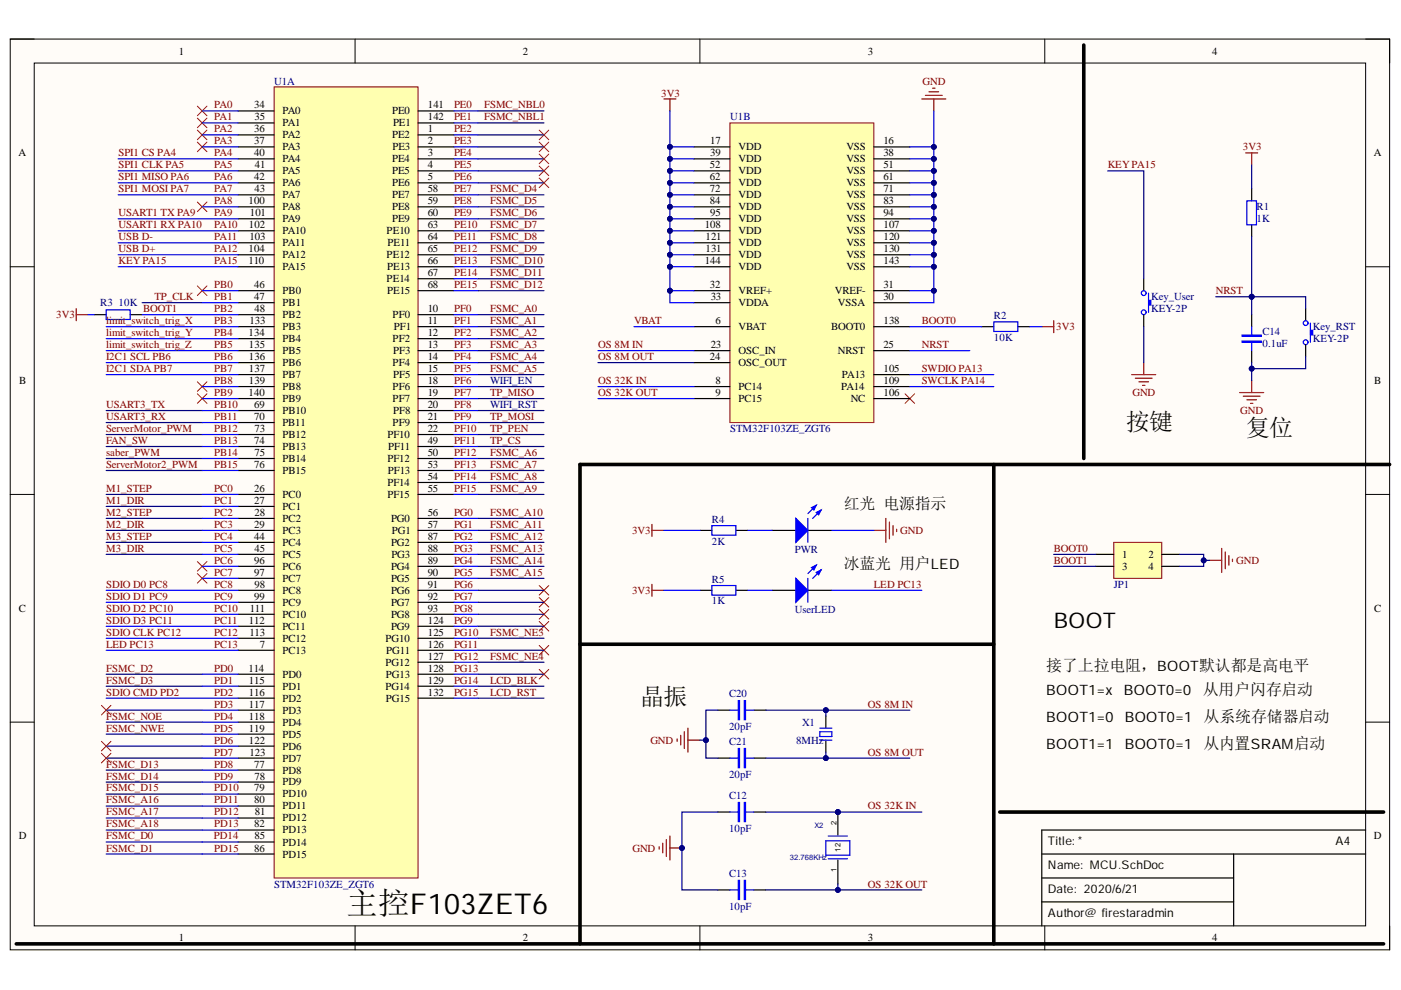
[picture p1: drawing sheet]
<svg xmlns="http://www.w3.org/2000/svg" width="297mm" height="210mm" viewBox="0 0 297 210" stroke-linecap="round" stroke-linejoin="round" font-family="sans-serif">
<defs><g id="words">
<text font-size="6.7" x="73.4" y="193.8">主控F103ZET6</text>
<g font-size="5.1">
<text x="238.7" y="91.1">按键</text>
<text x="264.1" y="92.4">复位</text>
<text x="135.7" y="149.6">晶振</text>
</g>
<text font-size="4.6" x="223.4" y="133.1">BOOT</text>
<g font-size="3.4">
<text x="178.9" y="108">红光 电源指示</text>
<text x="178.9" y="120.6">冰蓝光 用户LED</text>
<text x="221.8" y="142.3">接了上拉电阻，BOOT默认都是高电平</text>
<text x="255" y="147.4">从用户闪存启动</text>
<text x="255.2" y="153.1">从系统存储器启动</text>
<text x="255.2" y="158.8">从内置SRAM启动</text>
</g>
<g font-size="3">
<text x="221.8" y="147.4">BOOT1=x</text>
<text x="238.3" y="147.4">BOOT0=0</text>
<text x="221.8" y="153.1">BOOT1=0</text>
<text x="238.5" y="153.1">BOOT0=1</text>
<text x="221.8" y="158.8">BOOT1=1</text>
<text x="238.5" y="158.8">BOOT0=1</text>
</g>
<g font-size="2.5">
<text x="222.2" y="179.2">Title: *</text>
<text x="283.2" y="179.2">A4</text>
<text x="222.2" y="184.3">Name: MCU.SchDoc</text>
<text x="222.2" y="189.4">Date: 2020/6/21</text>
<text x="222.2" y="194.4">Author@ firestaradmin</text>
</g>
<g font-size="2.3">
<text x="37.9" y="11.6">1</text>
<text x="110.8" y="11.6">2</text>
<text x="184" y="11.6">3</text>
<text x="257" y="11.6">4</text>
<text x="53.9" y="23">34</text>
<text x="90.7" y="23">141</text>
<text x="53.9" y="28.1">36</text>
<text x="54" y="25.5">35</text>
<text x="59.9" y="24.3">PA0</text>
<text x="59.9" y="26.8">PA1</text>
<text x="59.9" y="29.3">PA2</text>
<text x="83.2" y="29.3">PE2</text>
<text x="83.2" y="24.3">PE0</text>
<text x="83.3" y="26.8">PE1</text>
<text x="90.7" y="28.1">1</text>
<text x="90.7" y="25.5">142</text>
<text x="3.9" y="33.1">A</text>
<text x="53.9" y="30.6">37</text>
<text x="53.9" y="33.1">40</text>
<text x="54.1" y="35.7">41</text>
<text x="59.9" y="31.9">PA3</text>
<text x="59.9" y="34.4">PA4</text>
<text x="83.2" y="34.4">PE4</text>
<text x="83.2" y="31.9">PE3</text>
<text x="90.7" y="30.6">2</text>
<text x="90.7" y="33.1">3</text>
<text x="90.7" y="35.7">4</text>
<text x="150.5" y="35.7">52</text>
<text x="150.6" y="30.6">17</text>
<text x="150.6" y="33.1">39</text>
<text x="156.6" y="31.9">VDD</text>
<text x="156.6" y="34.4">VDD</text>
<text x="179.4" y="31.9">VSS</text>
<text x="179.4" y="34.4">VSS</text>
<text x="187.3" y="30.6">16</text>
<text x="187.3" y="33.1">38</text>
<text x="187.3" y="35.7">51</text>
<text x="291.3" y="33.1">A</text>
<text x="53.9" y="38.2">42</text>
<text x="54" y="40.8">43</text>
<text x="59.9" y="37">PA5</text>
<text x="59.9" y="39.5">PA6</text>
<text x="83.2" y="37">PE5</text>
<text x="83.2" y="39.5">PE6</text>
<text x="90.7" y="38.2">5</text>
<text x="90.7" y="40.8">58</text>
<text x="150.5" y="38.2">62</text>
<text x="150.5" y="40.8">72</text>
<text x="156.6" y="37">VDD</text>
<text x="156.6" y="39.5">VDD</text>
<text x="179.4" y="37">VSS</text>
<text x="179.4" y="39.5">VSS</text>
<text x="187.3" y="38.2">61</text>
<text x="187.3" y="40.8">71</text>
<text x="52.7" y="43.3">100</text>
<text x="53" y="45.8">101</text>
<text x="59.9" y="42">PA7</text>
<text x="59.9" y="44.6">PA8</text>
<text x="59.9" y="47.1">PA9</text>
<text x="83.2" y="42">PE7</text>
<text x="83.2" y="44.6">PE8</text>
<text x="83.2" y="47.1">PE9</text>
<text x="90.7" y="43.3">59</text>
<text x="90.7" y="45.8">60</text>
<text x="150.5" y="43.3">84</text>
<text x="150.6" y="45.8">95</text>
<text x="156.6" y="42">VDD</text>
<text x="156.6" y="44.6">VDD</text>
<text x="156.6" y="47.1">VDD</text>
<text x="179.4" y="42">VSS</text>
<text x="179.4" y="44.6">VSS</text>
<text x="179.4" y="47.1">VSS</text>
<text x="187.3" y="43.3">83</text>
<text x="187.3" y="45.8">94</text>
<text x="52.7" y="53.5">104</text>
<text x="52.8" y="48.4">102</text>
<text x="52.9" y="51">103</text>
<text x="59.9" y="49.7">PA10</text>
<text x="59.9" y="52.3">PA11</text>
<text x="82" y="49.7">PE10</text>
<text x="82.1" y="52.3">PE11</text>
<text x="90.7" y="48.4">63</text>
<text x="90.7" y="51">64</text>
<text x="90.7" y="53.5">65</text>
<text x="149.4" y="48.4">108</text>
<text x="149.6" y="51">121</text>
<text x="149.6" y="53.5">131</text>
<text x="156.6" y="49.7">VDD</text>
<text x="156.6" y="52.3">VDD</text>
<text x="179.4" y="49.7">VSS</text>
<text x="179.4" y="52.3">VSS</text>
<text x="187.3" y="48.4">107</text>
<text x="187.3" y="51">120</text>
<text x="187.3" y="53.5">130</text>
<text x="52.7" y="56.1">110</text>
<text x="59.9" y="57.3">PA15</text>
<text x="59.9" y="54.8">PA12</text>
<text x="82" y="54.8">PE12</text>
<text x="82" y="59.9">PE14</text>
<text x="82.1" y="57.3">PE13</text>
<text x="90.7" y="56.1">66</text>
<text x="90.7" y="58.6">67</text>
<text x="149.4" y="56.1">144</text>
<text x="156.6" y="54.8">VDD</text>
<text x="156.6" y="57.3">VDD</text>
<text x="179.4" y="54.8">VSS</text>
<text x="179.4" y="57.3">VSS</text>
<text x="187.3" y="56.1">143</text>
<text x="53.9" y="61.1">46</text>
<text x="53.9" y="63.7">47</text>
<text x="59.9" y="62.4">PB0</text>
<text x="59.9" y="64.9">PB1</text>
<text x="82.1" y="62.4">PE15</text>
<text x="90.7" y="61.1">68</text>
<text x="150.5" y="61.1">32</text>
<text x="150.7" y="63.7">33</text>
<text x="156.6" y="62.4">VREF+</text>
<text x="156.6" y="64.9">VDDA</text>
<text x="177" y="62.4">VREF-</text>
<text x="177.7" y="64.9">VSSA</text>
<text x="187.3" y="63.7">30</text>
<text x="187.3" y="61.1">31</text>
<text x="52.7" y="71.3">134</text>
<text x="52.9" y="68.7">133</text>
<text x="54" y="66.2">48</text>
<text x="59.9" y="67.5">PB2</text>
<text x="59.9" y="70">PB3</text>
<text x="83.2" y="67.5">PF0</text>
<text x="83.5" y="70">PF1</text>
<text x="90.7" y="66.2">10</text>
<text x="90.7" y="68.7">11</text>
<text x="90.7" y="71.3">12</text>
<text x="151.7" y="68.7">6</text>
<text x="156.6" y="70">VBAT</text>
<text x="176.2" y="70">BOOT0</text>
<text x="187.3" y="68.7">138</text>
<text x="52.8" y="73.8">135</text>
<text x="52.8" y="76.3">136</text>
<text x="59.9" y="72.5">PB4</text>
<text x="59.9" y="75.1">PB5</text>
<text x="59.9" y="77.6">PB6</text>
<text x="83.2" y="72.5">PF2</text>
<text x="83.2" y="77.6">PF4</text>
<text x="83.3" y="75.1">PF3</text>
<text x="90.7" y="73.8">13</text>
<text x="90.7" y="76.3">14</text>
<text x="150.5" y="76.3">24</text>
<text x="150.7" y="73.8">23</text>
<text x="156.6" y="75.1">OSC_IN</text>
<text x="156.6" y="77.6">OSC_OUT</text>
<text x="177.7" y="75.1">NRST</text>
<text x="187.3" y="73.8">25</text>
<text x="4.1" y="81.4">B</text>
<text x="52.7" y="84">140</text>
<text x="52.8" y="78.9">137</text>
<text x="52.8" y="81.4">139</text>
<text x="59.9" y="80.1">PB7</text>
<text x="59.9" y="82.7">PB8</text>
<text x="83.2" y="82.7">PF6</text>
<text x="83.3" y="80.1">PF5</text>
<text x="90.7" y="78.9">15</text>
<text x="90.7" y="81.4">18</text>
<text x="90.7" y="84">19</text>
<text x="151.7" y="81.4">8</text>
<text x="151.7" y="84">9</text>
<text x="156.6" y="82.7">PC14</text>
<text x="178.3" y="82.7">PA14</text>
<text x="178.5" y="80.1">PA13</text>
<text x="187.3" y="84">106</text>
<text x="187.3" y="81.4">109</text>
<text x="187.3" y="78.9">105</text>
<text x="291.4" y="81.4">B</text>
<text x="53.9" y="86.5">69</text>
<text x="53.9" y="89">70</text>
<text x="59.9" y="87.8">PB10</text>
<text x="59.9" y="85.2">PB9</text>
<text x="83.2" y="85.2">PF7</text>
<text x="83.3" y="87.8">PF8</text>
<text x="90.7" y="86.5">20</text>
<text x="90.7" y="89">21</text>
<text x="156.6" y="85.2">PC15</text>
<text x="180.4" y="85.2">NC</text>
<text x="53.9" y="94.2">74</text>
<text x="54" y="91.6">73</text>
<text x="59.9" y="90.3">PB11</text>
<text x="59.9" y="92.9">PB12</text>
<text x="59.9" y="95.4">PB13</text>
<text x="82.1" y="92.9">PF10</text>
<text x="82.3" y="95.4">PF11</text>
<text x="83.2" y="90.3">PF9</text>
<text x="90.7" y="91.6">22</text>
<text x="90.7" y="94.2">49</text>
<text x="53.9" y="99.3">76</text>
<text x="54" y="96.7">75</text>
<text x="59.9" y="98">PB14</text>
<text x="59.9" y="100.5">PB15</text>
<text x="82.1" y="98">PF12</text>
<text x="82.2" y="100.5">PF13</text>
<text x="90.7" y="96.7">50</text>
<text x="90.7" y="99.3">53</text>
<text x="90.7" y="101.8">54</text>
<text x="53.9" y="104.3">26</text>
<text x="53.9" y="106.9">27</text>
<text x="59.9" y="105.6">PC0</text>
<text x="82.1" y="103.1">PF14</text>
<text x="82.1" y="105.6">PF15</text>
<text x="90.7" y="104.3">55</text>
<text x="53.9" y="111.9">29</text>
<text x="54" y="109.4">28</text>
<text x="59.9" y="108.1">PC1</text>
<text x="59.9" y="110.7">PC2</text>
<text x="59.9" y="113.2">PC3</text>
<text x="82.9" y="110.7">PG0</text>
<text x="83.1" y="113.2">PG1</text>
<text x="90.7" y="109.4">56</text>
<text x="90.7" y="111.9">57</text>
<text x="53.9" y="114.5">44</text>
<text x="53.9" y="119.5">96</text>
<text x="54" y="117">45</text>
<text x="59.9" y="115.7">PC4</text>
<text x="59.9" y="118.3">PC5</text>
<text x="82.9" y="115.7">PG2</text>
<text x="83" y="118.3">PG3</text>
<text x="90.7" y="114.5">87</text>
<text x="90.7" y="117">88</text>
<text x="90.7" y="119.5">89</text>
<text x="237.9" y="118.3">1</text>
<text x="243.5" y="118.3">2</text>
<text x="53.9" y="122.1">97</text>
<text x="54" y="124.6">98</text>
<text x="59.9" y="120.8">PC6</text>
<text x="59.9" y="123.3">PC7</text>
<text x="59.9" y="125.9">PC8</text>
<text x="82.9" y="120.8">PG4</text>
<text x="82.9" y="123.3">PG5</text>
<text x="82.9" y="125.9">PG6</text>
<text x="90.7" y="122.1">90</text>
<text x="90.7" y="124.6">91</text>
<text x="237.9" y="120.8">3</text>
<text x="243.5" y="120.8">4</text>
<text x="4" y="129.7">C</text>
<text x="53" y="129.7">111</text>
<text x="53.9" y="127.1">99</text>
<text x="59.9" y="128.4">PC9</text>
<text x="59.9" y="131">PC10</text>
<text x="82.9" y="128.4">PG7</text>
<text x="82.9" y="131">PG8</text>
<text x="90.7" y="127.1">92</text>
<text x="90.7" y="129.7">93</text>
<text x="291.4" y="129.7">C</text>
<text x="52.8" y="132.2">112</text>
<text x="52.9" y="134.8">113</text>
<text x="55.1" y="137.4">7</text>
<text x="59.9" y="133.5">PC11</text>
<text x="59.9" y="136.1">PC12</text>
<text x="81.7" y="136.1">PG10</text>
<text x="82.9" y="133.5">PG9</text>
<text x="90.7" y="132.2">124</text>
<text x="90.7" y="134.8">125</text>
<text x="90.7" y="137.4">126</text>
<text x="52.7" y="142.4">114</text>
<text x="59.9" y="138.6">PC13</text>
<text x="59.9" y="143.7">PD0</text>
<text x="81.7" y="141.2">PG12</text>
<text x="81.8" y="143.7">PG13</text>
<text x="81.9" y="138.6">PG11</text>
<text x="90.7" y="139.9">127</text>
<text x="90.7" y="142.4">128</text>
<text x="52.8" y="145">115</text>
<text x="52.8" y="147.5">116</text>
<text x="59.9" y="146.3">PD1</text>
<text x="59.9" y="148.8">PD2</text>
<text x="81.7" y="146.3">PG14</text>
<text x="81.8" y="148.8">PG15</text>
<text x="90.7" y="145">129</text>
<text x="90.7" y="147.5">132</text>
<text x="52.8" y="150.1">117</text>
<text x="52.8" y="152.6">118</text>
<text x="52.8" y="155.1">119</text>
<text x="59.9" y="151.3">PD3</text>
<text x="59.9" y="153.9">PD4</text>
<text x="52.8" y="157.7">122</text>
<text x="52.9" y="160.2">123</text>
<text x="59.9" y="156.4">PD5</text>
<text x="59.9" y="158.9">PD6</text>
<text x="59.9" y="161.5">PD7</text>
<text x="53.9" y="162.7">77</text>
<text x="53.9" y="167.8">79</text>
<text x="54" y="165.3">78</text>
<text x="59.9" y="164">PD8</text>
<text x="59.9" y="166.5">PD9</text>
<text x="53.9" y="170.3">80</text>
<text x="54.1" y="172.9">81</text>
<text x="59.9" y="169.1">PD10</text>
<text x="59.9" y="171.6">PD11</text>
<text x="4" y="178">D</text>
<text x="53.9" y="175.4">82</text>
<text x="54" y="178">85</text>
<text x="59.9" y="174.1">PD12</text>
<text x="59.9" y="176.7">PD13</text>
<text x="59.9" y="179.3">PD14</text>
<text x="291.3" y="178">D</text>
<text x="53.9" y="180.6">86</text>
<text x="59.9" y="181.8">PD15</text>
<text x="37.9" y="199.6">1</text>
<text x="110.8" y="199.6">2</text>
<text x="184" y="199.6">3</text>
<text x="257" y="199.6">4</text>
</g>
<g font-size="2.3" fill="#000080">
<text x="58.1" y="17.9">U1A</text>
<text x="154.8" y="25.5">U1B</text>
<text x="266.4" y="44.6">R1</text>
<text x="266.4" y="47.1">1K</text>
<text x="21.2" y="64.9">R3</text>
<text x="25.1" y="64.9">10K</text>
<text x="244.1" y="63.7">Key_User</text>
<text x="210.7" y="67.7">R2</text>
<text x="244.1" y="66.2">KEY-2P</text>
<text x="267.7" y="71">C14</text>
<text x="278.3" y="70">Key_RST</text>
<text x="210.7" y="72.3">10K</text>
<text x="267.7" y="73.6">0.1uF</text>
<text x="278.3" y="72.5">KEY-2P</text>
<text x="103.9" y="81.4">WIFI_EN</text>
<text x="103.9" y="86.5">WIFI_RST</text>
<text x="154.8" y="91.6">STM32F103ZE_ZGT6</text>
<text x="150.9" y="110.9">R4</text>
<text x="150.9" y="115.5">2K</text>
<text x="168.5" y="117.3">PWR</text>
<text x="150.9" y="123.6">R5</text>
<text x="236.1" y="124.6">JP1</text>
<text x="150.9" y="128.2">1K</text>
<text x="168.5" y="129.9">UserLED</text>
<text x="154.6" y="147.8">C20</text>
<text x="154.6" y="154.9">20pF</text>
<text x="170.1" y="153.9">X1</text>
<text x="154.6" y="157.9">C21</text>
<text x="168.8" y="157.7">8MHz</text>
<text x="154.6" y="165">20pF</text>
<text x="154.6" y="169.3">C12</text>
<text x="154.6" y="176.4">10pF</text>
<text x="154.6" y="185.9">C13</text>
<text x="58.1" y="188.2">STM32F103ZE_ZGT6</text>
<text x="154.6" y="193">10pF</text>
</g>
<g font-size="2.3" fill="#800000">
<text x="195.6" y="17.9">GND</text>
<text x="45.4" y="23">PA0</text>
<text x="96.3" y="23">PE0</text>
<text x="102.6" y="23">FSMC_NBL0</text>
<text x="140.2" y="20.5">3V3</text>
<text x="45.4" y="25.5">PA1</text>
<text x="45.4" y="28.1">PA2</text>
<text x="96.3" y="25.5">PE1</text>
<text x="96.3" y="28.1">PE2</text>
<text x="102.6" y="25.5">FSMC_NBL1</text>
<text x="25.1" y="33.1">SPI1 CS PA4</text>
<text x="25.1" y="35.7">SPI1 CLK PA5</text>
<text x="45.4" y="30.6">PA3</text>
<text x="45.4" y="33.1">PA4</text>
<text x="45.4" y="35.7">PA5</text>
<text x="96.3" y="30.6">PE3</text>
<text x="96.3" y="33.1">PE4</text>
<text x="96.3" y="35.7">PE5</text>
<text x="234.9" y="35.7">KEYPA15</text>
<text x="263.5" y="31.9">3V3</text>
<text x="25.1" y="40.8">SPI1 MOSI PA7</text>
<text x="25.1" y="38.2">SPI1 MISO PA6</text>
<text x="45.4" y="38.2">PA6</text>
<text x="45.4" y="40.8">PA7</text>
<text x="96.3" y="38.2">PE6</text>
<text x="96.3" y="40.8">PE7</text>
<text x="103.9" y="40.8">FSMC_D4</text>
<text x="25.1" y="45.8">USART1 TX PA9</text>
<text x="45.4" y="43.3">PA8</text>
<text x="45.4" y="45.8">PA9</text>
<text x="96.3" y="43.3">PE8</text>
<text x="96.3" y="45.8">PE9</text>
<text x="103.9" y="45.8">FSMC_D6</text>
<text x="103.9" y="43.3">FSMC_D5</text>
<text x="25.1" y="48.4">USART1 RX PA10</text>
<text x="25.1" y="51">USB D-</text>
<text x="25.1" y="53.5">USB D+</text>
<text x="45.4" y="48.4">PA10</text>
<text x="45.4" y="51">PA11</text>
<text x="45.4" y="53.5">PA12</text>
<text x="96.3" y="48.4">PE10</text>
<text x="96.3" y="51">PE11</text>
<text x="96.3" y="53.5">PE12</text>
<text x="103.9" y="51">FSMC_D8</text>
<text x="103.9" y="53.5">FSMC_D9</text>
<text x="103.9" y="48.4">FSMC_D7</text>
<text x="25.1" y="56.1">KEYPA15</text>
<text x="45.4" y="56.1">PA15</text>
<text x="96.3" y="56.1">PE13</text>
<text x="96.3" y="58.6">PE14</text>
<text x="103.9" y="56.1">FSMC_D10</text>
<text x="103.9" y="58.6">FSMC_D11</text>
<text x="32.7" y="63.7">TP_CLK</text>
<text x="45.4" y="61.1">PB0</text>
<text x="45.4" y="63.7">PB1</text>
<text x="96.3" y="61.1">PE15</text>
<text x="103.9" y="61.1">FSMC_D12</text>
<text x="257.8" y="62.4">NRST</text>
<text x="11.9" y="67.5">3V3</text>
<text x="22.5" y="68.7">limit_switch_trig_X</text>
<text x="22.5" y="71.3">limit_switch_trig_Y</text>
<text x="30.4" y="66.2">BOOT1</text>
<text x="45.4" y="66.2">PB2</text>
<text x="45.4" y="68.7">PB3</text>
<text x="45.4" y="71.3">PB4</text>
<text x="96.3" y="66.2">PF0</text>
<text x="96.3" y="68.7">PF1</text>
<text x="96.3" y="71.3">PF2</text>
<text x="103.9" y="66.2">FSMC_A0</text>
<text x="103.9" y="71.3">FSMC_A2</text>
<text x="103.9" y="68.7">FSMC_A1</text>
<text x="134.4" y="68.7">VBAT</text>
<text x="195.4" y="68.7">BOOT0</text>
<text x="223.9" y="70">3V3</text>
<text x="22.5" y="76.3">I2C1 SCL PB6</text>
<text x="22.5" y="73.8">limit_switch_trig_Z</text>
<text x="45.4" y="73.8">PB5</text>
<text x="45.4" y="76.3">PB6</text>
<text x="96.3" y="73.8">PF3</text>
<text x="96.3" y="76.3">PF4</text>
<text x="103.9" y="76.3">FSMC_A4</text>
<text x="103.9" y="73.8">FSMC_A3</text>
<text x="126.8" y="73.8">OS 8M IN</text>
<text x="126.8" y="76.3">OS 8M OUT</text>
<text x="195.4" y="73.8">NRST</text>
<text x="22.5" y="78.9">I2C1 SDA PB7</text>
<text x="45.4" y="78.9">PB7</text>
<text x="45.4" y="81.4">PB8</text>
<text x="45.4" y="84">PB9</text>
<text x="96.3" y="78.9">PF5</text>
<text x="96.3" y="81.4">PF6</text>
<text x="96.3" y="84">PF7</text>
<text x="103.9" y="78.9">FSMC_A5</text>
<text x="103.9" y="84">TP_MISO</text>
<text x="126.8" y="81.4">OS 32K IN</text>
<text x="126.8" y="84">OS 32K OUT</text>
<text x="195.4" y="78.9">SWDIO PA13</text>
<text x="195.4" y="81.4">SWCLK PA14</text>
<text x="240.1" y="84">GND</text>
<text x="22.5" y="86.5">USART3_TX</text>
<text x="22.5" y="89">USART3_RX</text>
<text x="45.4" y="86.5">PB10</text>
<text x="45.4" y="89">PB11</text>
<text x="96.3" y="86.5">PF8</text>
<text x="96.3" y="89">PF9</text>
<text x="103.9" y="89">TP_MOSI</text>
<text x="262.9" y="87.8">GND</text>
<text x="22.5" y="91.6">ServerMotor_PWM</text>
<text x="22.5" y="94.2">FAN_SW</text>
<text x="45.4" y="91.6">PB12</text>
<text x="45.4" y="94.2">PB13</text>
<text x="96.3" y="91.6">PF10</text>
<text x="96.3" y="94.2">PF11</text>
<text x="103.9" y="91.6">TP_PEN</text>
<text x="103.9" y="94.2">TP_CS</text>
<text x="22.5" y="96.7">saber_PWM</text>
<text x="22.5" y="99.3">ServerMotor2_PWM</text>
<text x="45.4" y="96.7">PB14</text>
<text x="45.4" y="99.3">PB15</text>
<text x="96.3" y="96.7">PF12</text>
<text x="96.3" y="99.3">PF13</text>
<text x="96.3" y="101.8">PF14</text>
<text x="103.9" y="101.8">FSMC_A8</text>
<text x="103.9" y="96.7">FSMC_A6</text>
<text x="103.9" y="99.3">FSMC_A7</text>
<text x="22.5" y="104.3">M1_STEP</text>
<text x="22.5" y="106.9">M1_DIR</text>
<text x="45.4" y="104.3">PC0</text>
<text x="45.4" y="106.9">PC1</text>
<text x="96.3" y="104.3">PF15</text>
<text x="103.9" y="104.3">FSMC_A9</text>
<text x="22.5" y="109.4">M2_STEP</text>
<text x="22.5" y="111.9">M2_DIR</text>
<text x="45.4" y="109.4">PC2</text>
<text x="45.4" y="111.9">PC3</text>
<text x="96.3" y="109.4">PG0</text>
<text x="96.3" y="111.9">PG1</text>
<text x="103.9" y="109.4">FSMC_A10</text>
<text x="103.9" y="111.9">FSMC_A11</text>
<text x="134" y="113.2">3V3</text>
<text x="190.9" y="113.2">GND</text>
<text x="22.5" y="114.5">M3_STEP</text>
<text x="22.5" y="117">M3_DIR</text>
<text x="45.4" y="114.5">PC4</text>
<text x="45.4" y="117">PC5</text>
<text x="45.4" y="119.5">PC6</text>
<text x="96.3" y="114.5">PG2</text>
<text x="96.3" y="117">PG3</text>
<text x="96.3" y="119.5">PG4</text>
<text x="103.9" y="117">FSMC_A13</text>
<text x="103.9" y="119.5">FSMC_A14</text>
<text x="103.9" y="114.5">FSMC_A12</text>
<text x="223.4" y="117">BOOT0</text>
<text x="223.4" y="119.5">BOOT1</text>
<text x="262.1" y="119.5">GND</text>
<text x="22.5" y="124.6">SDIO D0 PC8</text>
<text x="45.4" y="122.1">PC7</text>
<text x="45.4" y="124.6">PC8</text>
<text x="96.3" y="122.1">PG5</text>
<text x="96.3" y="124.6">PG6</text>
<text x="103.9" y="122.1">FSMC_A15</text>
<text x="134" y="125.9">3V3</text>
<text x="185.3" y="124.6">LED PC13</text>
<text x="22.5" y="127.1">SDIO D1 PC9</text>
<text x="22.5" y="129.7">SDIO D2 PC10</text>
<text x="45.4" y="127.1">PC9</text>
<text x="45.4" y="129.7">PC10</text>
<text x="96.3" y="127.1">PG7</text>
<text x="96.3" y="129.7">PG8</text>
<text x="22.5" y="132.2">SDIO D3 PC11</text>
<text x="22.5" y="134.8">SDIO CLK PC12</text>
<text x="22.5" y="137.4">LED PC13</text>
<text x="45.4" y="132.2">PC11</text>
<text x="45.4" y="134.8">PC12</text>
<text x="45.4" y="137.4">PC13</text>
<text x="96.3" y="132.2">PG9</text>
<text x="96.3" y="134.8">PG10</text>
<text x="96.3" y="137.4">PG11</text>
<text x="103.9" y="134.8">FSMC_NE3</text>
<text x="22.5" y="142.4">FSMC_D2</text>
<text x="45.4" y="142.4">PD0</text>
<text x="96.3" y="139.9">PG12</text>
<text x="96.3" y="142.4">PG13</text>
<text x="103.9" y="139.9">FSMC_NE4</text>
<text x="22.5" y="147.5">SDIO CMD PD2</text>
<text x="22.5" y="145">FSMC_D3</text>
<text x="45.4" y="145">PD1</text>
<text x="45.4" y="147.5">PD2</text>
<text x="96.3" y="145">PG14</text>
<text x="96.3" y="147.5">PG15</text>
<text x="103.9" y="147.5">LCD_RST</text>
<text x="103.9" y="145">LCD_BLK</text>
<text x="22.5" y="152.6">FSMC_NOE</text>
<text x="22.5" y="155.1">FSMC_NWE</text>
<text x="45.4" y="150.1">PD3</text>
<text x="45.4" y="152.6">PD4</text>
<text x="45.4" y="155.1">PD5</text>
<text x="184" y="150.1">OS 8M IN</text>
<text x="45.4" y="157.7">PD6</text>
<text x="45.4" y="160.2">PD7</text>
<text x="137.9" y="157.7">GND</text>
<text x="184" y="160.2">OS 8M OUT</text>
<text x="22.5" y="165.3">FSMC_D14</text>
<text x="22.5" y="167.8">FSMC_D15</text>
<text x="22.5" y="162.7">FSMC_D13</text>
<text x="45.4" y="162.7">PD8</text>
<text x="45.4" y="165.3">PD9</text>
<text x="45.4" y="167.8">PD10</text>
<text x="22.5" y="170.3">FSMC_A16</text>
<text x="22.5" y="172.9">FSMC_A17</text>
<text x="45.4" y="170.3">PD11</text>
<text x="45.4" y="172.9">PD12</text>
<text x="184" y="171.6">OS 32K IN</text>
<text x="22.5" y="175.4">FSMC_A18</text>
<text x="22.5" y="178">FSMC_D0</text>
<text x="45.3" y="178">PD14</text>
<text x="45.4" y="175.4">PD13</text>
<text x="22.5" y="180.6">FSMC_D1</text>
<text x="45.4" y="180.6">PD15</text>
<text x="134.1" y="180.6">GND</text>
<text x="184" y="188.2">OS 32K OUT</text>
</g>
<g font-size="1.6" fill="#000080">
<text x="172.7" y="175.6">X2</text>
<text x="167.4" y="182.4">32.768KHz</text>
</g>
<g font-size="1.6">
<text x="177.3" y="175" transform="rotate(-90 177.3 175)">2</text>
<text x="177.3" y="185" transform="rotate(-90 177.3 185)">1</text>
<text x="178.2" y="180.6" transform="rotate(-90 178.2 180.6)">12</text>
</g>
</g></defs>
<path d="M2.2 8.3h292.4v193.1h-292.4z" fill-rule="evenodd" fill="#fffcf8"/>
<path d="M2.2 8.3h292.4v193.1h-292.4z" fill="none" stroke="#000" stroke-width=".21"/>
<path d="M7.3 13.4h282.2v182.9h-282.2z" fill-rule="evenodd" fill="#fffcf8"/>
<g fill="none" stroke="#000" stroke-width=".21">
<path d="M2.2 8.3h5.1M7.3 13.4h282.2v182.9h-282.2zM75.3 8.3v5.1M148.4 8.3v5.1M221.5 8.3v5.1M289.5 8.3h5.1v5.1M2.2 56.6h5.1M289.5 56.6h5.1M2.2 104.8h5.1M289.5 104.8h5.1M2.2 153.1h5.1M289.5 153.1h5.1"/>
<path d="M75.3 196.3v5.1M148.4 196.3v5.1M221.5 196.3v5.1M294.6 196.3v5.1"/>
</g>
<path d="M20 66.7h2.5M27.6 66.7h2.5M208.2 69.3h2.5M215.8 69.3h2.5M289.5 176h-68.6v20.3M220.9 181.1h68.6M220.9 186.2h40.7M220.9 191.2h40.7M261.6 181.1v15.2" fill="none" stroke="#000" stroke-width=".25"/>
<path d="M197 19.5h2M197.7 18.7h.5M140.8 21h2.5M142 21v2.5M195.4 21h5.1M196.2 20.2h3.6M198 21v2.5M16.2 65.4v2.6M16.2 66.7h2.5M220.9 69.3h2.5M223.4 68v2.5" fill="none" stroke="#800000" stroke-width=".25"/>
<path d="M229.8 9.6v87.6" fill="none" stroke="#000" stroke-width=".76"/>
<path d="M22.5 65.7h5.1v2h-5.1zM210.7 68.2h5.1v2.1h-5.1z" fill="none" stroke="#00f" stroke-width=".25"/>
<path d="M191.9 83.5l2 2M193.9 83.5l-2 2" fill="none" stroke="#f00" stroke-width=".21"/>
<path d="M154.8 26.1h30.5v63.5h-30.5z" fill-rule="evenodd" fill="#ffffb0"/>
<path d="M154.8 26.1h30.5v63.5h-30.5z" fill="none" stroke="#800000" stroke-width=".21"/>
<g fill="none" stroke="#000" stroke-width=".25">
<path d="M147.1 31.1h7.7M147.1 33.7h7.7M147.1 36.2h7.7M147.1 38.8h7.7M185.3 31.2h7.6M185.3 33.7h7.6M185.3 36.2h7.6M185.3 38.8h7.6M147.1 41.3h7.7M147.1 43.9h7.7M147.1 46.4h7.7M147.1 48.9h7.7"/>
<path d="M147.1 51.5h7.7M147.1 54h7.7M147.1 56.6h7.7M185.3 41.3h7.6M185.3 43.9h7.6M185.3 46.4h7.6M185.3 48.9h7.6M185.3 51.5h7.6M185.3 54h7.6M185.3 56.6h7.6M147.1 69.3h7.7M147.1 74.3h7.7"/>
<path d="M147.1 76.9h7.7M147.1 64.2h7.7M147.1 61.6h7.7M185.3 69.3h7.6M185.3 74.3h7.6M185.3 64.2h7.6M185.3 61.6h7.6M185.3 79.4h7.6M147.1 82h7.7M147.1 84.5h7.7M185.3 82h7.6M185.3 84.5h7.6"/>
<path d="M163.7 112.5h5M171.3 112.5h5.1"/>
</g>
<path d="M123 98.5h171.6" fill="none" stroke="#000" stroke-width=".76"/>
<path d="M256.5 118.8h2.5M259 116.3v5.1M259.8 117v3.6M260.5 117.8v2M261.3 118.6v.5" fill="none" stroke="#800000" stroke-width=".25"/>
<path d="M168.7 109.9l2.6 2.6-2.6 2.5z" fill="#00f"/>
<path d="M168.7 109.9l2.6 2.6-2.6 2.5zM173.1 107.1l-1.8 1.8M174.1 108.1l-1.8 1.8" fill="none" stroke="#00f" stroke-width=".25"/>
<path d="M173.1 108.6l1-.5-.5 1.1z" fill="#00f"/>
<path d="M173.1 108.6l1-.5-.5 1.1z" fill="none" stroke="#00f" stroke-width=".25"/>
<path d="M172 107.6l1.1-.5-.5 1z" fill="#00f"/>
<path d="M150.9 111.4h5.1v2.1h-5.1zM171.3 109.9v5.1M172 107.6l1.1-.5-.5 1z" fill="none" stroke="#00f" stroke-width=".25"/>
<path d="M138.2 111.2v2.5M138.2 112.5h2.6M185.3 112.5h2.5M187.8 109.9v5.1M188.6 110.7v3.5M189.3 111.4v2.1M190.1 112.2v.5M138.2 123.9v2.5M138.2 125.2h2.6" fill="none" stroke="#800000" stroke-width=".25"/>
<path d="M148.4 112.5h2.5M156 112.5h2.6M163.7 125.2h5M171.3 125.2h5.1" fill="none" stroke="#000" stroke-width=".25"/>
<path d="M168.7 122.6l2.6 2.6-2.6 2.5z" fill="#00f"/>
<path d="M173.1 119.8l-1.8 1.8M168.7 122.6l2.6 2.6-2.6 2.5zM174.1 120.8l-1.8 1.8" fill="none" stroke="#00f" stroke-width=".25"/>
<path d="M173.1 121.4l1-.6-.5 1.1z" fill="#00f"/>
<path d="M173.1 121.4l1-.6-.5 1.1z" fill="none" stroke="#00f" stroke-width=".25"/>
<path d="M172 120.3l1.1-.5-.5 1z" fill="#00f"/>
<g fill="none" stroke="#00f" stroke-width=".25">
<path d="M277.8 68.5v4.1M150.9 124.1h5.1v2.1h-5.1zM171.3 122.6v5.1M172 120.3l1.1-.5-.5 1z"/>
<circle cx="276.8" cy="72.6" r=".51"/>
<circle cx="276.8" cy="68.5" r=".51"/>
</g>
<path d="M276.8 65.4v2.6M148.4 125.2h2.5M156 125.2h2.6" fill="none" stroke="#000" stroke-width=".25"/>
<path d="M123 98.5v101.6M210.7 98.5v101.6M123 136.6h87.7M212 172.2h81.3" fill="none" stroke="#000" stroke-width=".76"/>
<path d="M277.8 70h.5v1h-.5z" fill-rule="evenodd" fill="#00f"/>
<path d="M277.8 70h.5v1h-.5z" fill="none" stroke="#00f" stroke-width=".21"/>
<path d="M265.4 40v2.6M265.4 47.7v2.5M265.4 66.7v2.6M265.4 74.3v2.6M276.8 73.1v2.5" fill="none" stroke="#000" stroke-width=".25"/>
<path d="M264.1 32.4h2.5M265.4 32.4v2.6M262.8 83.2h5.1M263.6 84h3.6M264.4 84.8h2M265.1 85.5h.5M265.4 80.7v2.5M143.6 156.7v.5M144.3 155.9v2M145.1 155.1v3.6M145.9 154.4v5.1M145.9 156.9h2.5" fill="none" stroke="#800000" stroke-width=".25"/>
<path d="M264.4 42.6h2v5.1h-2zM263.3 72.3h4.1v.3h-4.1zM263.3 71h4.1v.3h-4.1zM263.3 72.4h4.1M263.3 71.2h4.1M265.4 69.3v1.7M265.4 72.6v1.7" fill="none" stroke="#00f" stroke-width=".25"/>
<circle cx="177.6" cy="172.2" r=".51" fill="#000080"/>
<circle cx="177.6" cy="172.2" r=".51" fill="none" stroke="#000080" stroke-width=".21"/>
<path d="M175.1 178.3h5.1v3h-5.1zM175.6 177.3h4.1M175.6 182.1h4.1" fill="none" stroke="#00f" stroke-width=".25"/>
<path d="M177.6 172.2v4.8M177.6 182.3v5.1" fill="none" stroke="#000" stroke-width=".25"/>
<circle cx="177.6" cy="172.2" r=".51" fill="#000080"/>
<circle cx="177.6" cy="172.2" r=".51" fill="none" stroke="#000080" stroke-width=".21"/>
<path d="M152.2 172.2h2.6M159.8 172.2h2.6" fill="none" stroke="#000" stroke-width=".25"/>
<path d="M154.8 172.2h1.7M156.5 170.1h.3v4.1h-.3zM156.7 170.1v4.1M157.8 170.1h.3v4.1h-.3zM157.9 170.1v4.1M158.1 172.2h1.7" fill="none" stroke="#00f" stroke-width=".25"/>
<path d="M58.1 18.4h30.5v167.8h-30.5z" fill-rule="evenodd" fill="#ffffb0"/>
<path d="M58.1 18.4h30.5v167.8h-30.5z" fill="none" stroke="#800000" stroke-width=".21"/>
<g fill="none" stroke="#000" stroke-width=".25">
<path d="M50.5 28.6h7.6M50.5 31.1h7.6M50.5 33.7h7.6M50.5 36.2h7.6M50.5 38.8h7.6M50.5 23.5h7.6M50.5 26.1h7.6M88.6 28.6h7.7M88.6 31.1h7.7M88.6 33.7h7.7M88.6 36.2h7.7M88.6 38.8h7.7"/>
<path d="M88.6 23.5h7.7M88.6 26.1h7.7M50.5 41.3h7.6M50.5 43.9h7.6M50.5 46.4h7.6M50.5 48.9h7.6M50.5 51.5h7.6M50.5 54h7.6M50.5 56.6h7.6M88.6 41.3h7.7M88.6 43.9h7.7M88.6 46.4h7.7"/>
<path d="M88.6 48.9h7.7M88.6 51.5h7.7M88.6 54h7.7M88.6 56.6h7.7M88.6 59.1h7.7M50.5 66.7h7.6M50.5 69.3h7.6M50.5 71.8h7.6M50.5 74.3h7.6M50.5 76.9h7.6M50.5 79.4h7.6M50.5 61.6h7.6"/>
<path d="M50.5 64.2h7.6M88.6 66.7h7.7M88.6 69.3h7.7M88.6 71.8h7.7M88.6 74.3h7.7M88.6 76.9h7.7M88.6 79.4h7.7M88.6 61.6h7.7M50.5 82h7.6M50.5 84.5h7.6M50.5 87h7.6M50.5 89.6h7.6"/>
<path d="M50.5 92.1h7.6M50.5 94.7h7.6M50.5 97.2h7.6M50.5 99.8h7.6M88.6 82h7.7M88.6 84.5h7.7M88.6 87h7.7M88.6 89.6h7.7M88.6 92.1h7.7M88.6 94.7h7.7M88.6 97.2h7.7M88.6 99.8h7.7"/>
<path d="M50.5 104.8h7.6M50.5 107.4h7.6M50.5 109.9h7.6M50.5 112.5h7.6M50.5 115h7.6M50.5 117.5h7.6M88.6 104.8h7.7M88.6 109.9h7.7M88.6 112.5h7.7M88.6 115h7.7M88.6 117.5h7.7M88.6 102.3h7.7"/>
<path d="M50.5 137.9h7.6M50.5 120.1h7.6M50.5 122.6h7.6M50.5 125.2h7.6M50.5 127.7h7.6M50.5 130.2h7.6M50.5 132.8h7.6M50.5 135.3h7.6M88.6 137.9h7.7M88.6 120.1h7.7M88.6 122.6h7.7M88.6 125.2h7.7"/>
<path d="M88.6 127.7h7.7M88.6 130.2h7.7M88.6 132.8h7.7M88.6 135.3h7.7M50.5 143h7.6M50.5 145.5h7.6M50.5 148h7.6M50.5 150.6h7.6M50.5 153.1h7.6M50.5 155.7h7.6M50.5 158.2h7.6M88.6 143h7.7"/>
<path d="M88.6 145.5h7.7M88.6 148h7.7M88.6 140.4h7.7M50.5 163.3h7.6M50.5 165.8h7.6M50.5 168.4h7.6M50.5 170.9h7.6M50.5 173.4h7.6M50.5 176h7.6M50.5 178.5h7.6M50.5 160.7h7.6M50.5 181.1h7.6"/>
</g>
<path d="M139.8 179.5v.5M140.5 178.8v2M141.3 178v3.6M142 177.3v5M142 179.8h2.6" fill="none" stroke="#800000" stroke-width=".25"/>
<circle cx="144.6" cy="179.8" r=".51" fill="#000080"/>
<circle cx="144.6" cy="179.8" r=".51" fill="none" stroke="#000080" stroke-width=".21"/>
<path d="M242.5 59.1v2.5" fill="none" stroke="#000" stroke-width=".25"/>
<g fill="none" stroke="#00f" stroke-width=".25">
<path d="M243.5 62.2v4"/>
<circle cx="242.5" cy="62.1" r=".51"/>
<circle cx="242.5" cy="66.2" r=".51"/>
</g>
<path d="M243.5 63.7h.5v1h-.5z" fill-rule="evenodd" fill="#00f"/>
<path d="M243.5 63.7h.5v1h-.5z" fill="none" stroke="#00f" stroke-width=".21"/>
<path d="M242.5 66.7v2.6M152.2 188.7h2.6M159.8 188.7h2.6" fill="none" stroke="#000" stroke-width=".25"/>
<path d="M239.9 79.4h5.1M242.5 76.9v2.5M240.7 80.2h3.6M241.5 81h2M242.2 81.7h.5" fill="none" stroke="#800000" stroke-width=".25"/>
<path d="M154.8 188.7h1.7M156.5 186.7h.3v4h-.3zM156.7 186.7v4M157.8 186.7h.3v4h-.3zM157.9 186.7v4M158.1 188.7h1.7" fill="none" stroke="#00f" stroke-width=".25"/>
<path d="M3.4 200.1h289.9" fill="none" stroke="#000" stroke-width=".76"/>
<path d="M236.1 115h10.2v7.6h-10.2z" fill-rule="evenodd" fill="#ffffb0"/>
<path d="M236.1 115h10.2v7.6h-10.2z" fill="none" stroke="#800000" stroke-width=".21"/>
<path d="M232.3 117.5h3.8M246.3 117.5h3.8M232.3 120.1h3.8M246.3 120.1h3.8M152.2 150.6h2.6M159.8 150.6h2.6M175.1 151.8v2.6M175.1 156.9v2.6M152.2 160.7h2.6M159.8 160.7h2.6" fill="none" stroke="#000" stroke-width=".25"/>
<g fill="none" stroke="#00f" stroke-width=".25">
<path d="M25.1 38.8h25.4M25.1 36.2h25.4M25.1 33.7h25.4M42.9 31.1h7.6M42.9 28.6h7.6M42.9 26.1h7.6M42.9 23.5h7.6M96.3 38.8h5M96.3 36.2h5M96.3 33.7h5M96.3 31.1h5M96.3 28.6h5"/>
<path d="M96.3 26.1h5M96.3 23.5h5M25.1 56.6h25.4M25.1 54h25.4M25.1 51.5h25.4M25.1 48.9h25.4M25.1 46.4h25.4M25.1 41.3h25.4M42.9 43.9h7.6M96.3 56.6h5M96.3 54h5M96.3 51.5h5"/>
<path d="M96.3 48.9h5M96.3 46.4h5M96.3 41.3h5M96.3 43.9h5M96.3 59.1h5M18.7 66.7h1.3M22.5 79.4h28M22.5 76.9h28M22.5 74.3h28M22.5 71.8h28M22.5 69.3h28M30.1 66.7h20.4"/>
<path d="M42.9 64.2h7.6M42.9 61.6h7.6M96.3 66.7h5M96.3 79.4h5M96.3 76.9h5M96.3 74.3h5M96.3 71.8h5M96.3 69.3h5M96.3 61.6h5M126.8 74.3h20.3M134.4 69.3h12.7M147.1 61.6h-5.1v2.6h5.1"/>
<path d="M42.9 99.8h7.6M42.9 97.2h7.6M42.9 94.7h7.6M42.9 92.1h7.6M42.9 89.6h7.6M42.9 87h7.6M42.9 84.5h7.6M42.9 82h7.6M96.3 99.8h5M96.3 97.2h5M96.3 94.7h5M96.3 92.1h5"/>
<path d="M96.3 89.6h5M96.3 87h5M96.3 84.5h5M96.3 82h5M126.8 84.5h20.3M126.8 82h20.3M42.9 117.5h7.6M42.9 115h7.6M42.9 112.5h7.6M42.9 109.9h7.6M42.9 107.4h7.6M42.9 104.8h7.6"/>
<path d="M96.3 117.5h5M96.3 115h5M96.3 112.5h5M96.3 109.9h5M96.3 104.8h5M96.3 102.3h5M140.8 112.5h7.6M22.5 137.9h28M22.5 135.3h28M22.5 132.8h28M22.5 130.2h28M22.5 127.7h28"/>
<path d="M22.5 125.2h28M42.9 122.6h7.6M42.9 120.1h7.6M96.3 137.9h5M96.3 135.3h5M96.3 132.8h5M96.3 130.2h5M96.3 127.7h5M96.3 125.2h5M96.3 122.6h5M96.3 120.1h5M140.8 125.2h7.6"/>
<path d="M22.5 148h28M42.9 150.6h7.6M42.9 158.2h7.6M42.9 155.7h7.6M42.9 153.1h7.6M42.9 145.5h7.6M42.9 143h7.6M96.3 148h5M96.3 145.5h5M96.3 143h5M96.3 140.4h5M154.8 150.6h1.7"/>
<path d="M156.5 148.5h.3v4.1h-.3zM156.5 158.7h.3v4.1h-.3zM157.8 148.5h.3v4.1h-.3zM157.8 158.7h.3v4.1h-.3zM157.9 148.5v4.1M157.9 158.7v4.1M158.1 150.6h1.7M173.8 154.4h2.6M173.8 155.2h2.6v1h-2.6zM173.8 156.9h2.6M42.9 160.7h7.6M42.9 170.9h7.6"/>
<path d="M42.9 168.4h7.6M42.9 165.8h7.6M42.9 163.3h7.6M42.9 178.5h7.6M42.9 176h7.6M42.9 173.4h7.6M154.8 160.7h1.7M158.1 160.7h1.7M42.9 181.1h7.6"/>
</g>
<path d="M156.7 148.5v4.1M156.7 158.7v4.1" fill="none" stroke="#00f" stroke-width=".26"/>
<g fill="none" stroke="#f00" stroke-width=".21">
<path d="M41.8 30.1l2.1 2.1M41.8 27.6l2.1 2M41.8 25l2.1 2.1M41.8 22.5l2.1 2M43.9 30.1l-2.1 2.1M43.9 27.6l-2.1 2M43.9 25l-2.1 2.1M43.9 22.5l-2.1 2M114.3 27.6l2.1 2M114.3 30.1l2.1 2.1M114.3 32.7l2.1 2M114.3 35.2l2.1 2"/>
<path d="M114.3 37.8l2.1 2M116.4 27.6l-2.1 2M116.4 30.1l-2.1 2.1M116.4 32.7l-2.1 2M116.4 35.2l-2.1 2M116.4 37.8l-2.1 2M41.8 42.8l2.1 2.1M43.9 42.8l-2.1 2.1M41.8 60.6l2.1 2.1M43.9 60.6l-2.1 2.1M41.8 83.5l2.1 2M41.8 81l2.1 2"/>
<path d="M43.9 83.5l-2.1 2M43.9 81l-2.1 2M41.8 119.1l2.1 2M43.9 119.1l-2.1 2M41.8 121.6l2.1 2M43.9 121.6l-2.1 2M114.3 136.8l2.1 2.1M114.3 131.8l2.1 2M114.3 129.2l2.1 2.1M114.3 126.7l2.1 2M114.3 124.1l2.1 2.1M116.4 136.8l-2.1 2.1"/>
<path d="M116.4 131.8l-2.1 2M116.4 129.2l-2.1 2.1M116.4 126.7l-2.1 2M116.4 124.1l-2.1 2.1M21.5 149.6l2 2M21.5 157.2l2 2M21.5 159.7l2 2.1M23.5 149.6l-2 2M23.5 157.2l-2 2M23.5 159.7l-2 2.1M114.3 141.9l2.1 2.1M116.4 141.9l-2.1 2.1"/>
</g>
<g fill="none" stroke="#000080" stroke-width=".25">
<path d="M101.3 38.8h14M101.3 36.2h14M101.3 33.7h14M101.3 31.1h14M101.3 28.6h14M101.3 26.1h14M101.3 23.5h14M265.4 35v5M101.3 59.1h14M101.3 56.6h14M101.3 54h14M101.3 51.5h14"/>
<path d="M101.3 48.9h14M101.3 46.4h14M101.3 43.9h14M101.3 41.3h14M30.1 64.2h12.8M101.3 79.4h14M101.3 76.9h14M101.3 74.3h14M101.3 71.8h14M101.3 69.3h14M101.3 66.7h14M101.3 61.6h14"/>
<path d="M126.8 76.9h20.3M22.5 99.8h20.4M22.5 97.2h20.4M22.5 94.7h20.4M22.5 92.1h20.4M22.5 89.6h20.4M22.5 87h20.4M101.3 99.8h14M101.3 97.2h14M101.3 94.7h14M101.3 92.1h14M101.3 89.6h14"/>
<path d="M101.3 87h14M101.3 84.5h14M101.3 82h14M22.5 117.5h20.4M22.5 115h20.4M22.5 112.5h20.4M22.5 109.9h20.4M22.5 107.4h20.4M22.5 104.8h20.4M101.3 117.5h14M101.3 115h14M101.3 112.5h14"/>
<path d="M101.3 109.9h14M101.3 104.8h14M101.3 102.3h14M101.3 137.9h14M101.3 135.3h14M101.3 132.8h14M101.3 130.2h14M101.3 127.7h14M101.3 125.2h14M101.3 122.6h14M101.3 120.1h14M22.5 158.2h20.4"/>
<path d="M22.5 155.7h20.4M22.5 153.1h20.4M22.5 150.6h20.4M22.5 145.5h20.4M22.5 143h20.4M101.3 145.5h14M101.3 143h14M101.3 148h14M101.3 140.4h14M22.5 178.5h20.4M22.5 176h20.4M22.5 173.4h20.4"/>
<path d="M22.5 170.9h20.4M22.5 168.4h20.4M22.5 165.8h20.4M22.5 163.3h20.4M22.5 160.7h20.4M22.5 181.1h20.4"/>
</g>
<circle cx="142" cy="61.6" r=".51" fill="#000080"/>
<circle cx="142" cy="61.6" r=".51" fill="none" stroke="#000080" stroke-width=".21"/>
<path d="M142 23.5v33.1h5.1" fill="none" stroke="#00f" stroke-width=".25"/>
<circle cx="142" cy="56.6" r=".51" fill="#000080"/>
<circle cx="142" cy="56.6" r=".51" fill="none" stroke="#000080" stroke-width=".21"/>
<circle cx="142" cy="54" r=".51" fill="#000080"/>
<circle cx="142" cy="54" r=".51" fill="none" stroke="#000080" stroke-width=".21"/>
<circle cx="142" cy="51.5" r=".51" fill="#000080"/>
<circle cx="142" cy="51.5" r=".51" fill="none" stroke="#000080" stroke-width=".21"/>
<circle cx="142" cy="48.9" r=".51" fill="#000080"/>
<circle cx="142" cy="48.9" r=".51" fill="none" stroke="#000080" stroke-width=".21"/>
<circle cx="142" cy="46.4" r=".51" fill="#000080"/>
<circle cx="142" cy="46.4" r=".51" fill="none" stroke="#000080" stroke-width=".21"/>
<circle cx="142" cy="43.9" r=".51" fill="#000080"/>
<circle cx="142" cy="43.9" r=".51" fill="none" stroke="#000080" stroke-width=".21"/>
<circle cx="142" cy="41.3" r=".51" fill="#000080"/>
<circle cx="142" cy="41.3" r=".51" fill="none" stroke="#000080" stroke-width=".21"/>
<circle cx="142" cy="38.8" r=".51" fill="#000080"/>
<circle cx="142" cy="38.8" r=".51" fill="none" stroke="#000080" stroke-width=".21"/>
<circle cx="142" cy="36.2" r=".51" fill="#000080"/>
<circle cx="142" cy="36.2" r=".51" fill="none" stroke="#000080" stroke-width=".21"/>
<circle cx="142" cy="33.7" r=".51" fill="#000080"/>
<circle cx="142" cy="33.7" r=".51" fill="none" stroke="#000080" stroke-width=".21"/>
<circle cx="142" cy="31.1" r=".51" fill="#000080"/>
<circle cx="142" cy="31.1" r=".51" fill="none" stroke="#000080" stroke-width=".21"/>
<path d="M142 54h5.1" fill="none" stroke="#00f" stroke-width=".25"/>
<circle cx="142" cy="54" r=".51" fill="#000080"/>
<circle cx="142" cy="54" r=".51" fill="none" stroke="#000080" stroke-width=".21"/>
<path d="M142 51.5h5.1" fill="none" stroke="#00f" stroke-width=".25"/>
<circle cx="142" cy="51.5" r=".51" fill="#000080"/>
<circle cx="142" cy="51.5" r=".51" fill="none" stroke="#000080" stroke-width=".21"/>
<path d="M142 48.9h5.1" fill="none" stroke="#00f" stroke-width=".25"/>
<circle cx="142" cy="48.9" r=".51" fill="#000080"/>
<circle cx="142" cy="48.9" r=".51" fill="none" stroke="#000080" stroke-width=".21"/>
<path d="M142 46.4h5.1" fill="none" stroke="#00f" stroke-width=".25"/>
<circle cx="142" cy="46.4" r=".51" fill="#000080"/>
<circle cx="142" cy="46.4" r=".51" fill="none" stroke="#000080" stroke-width=".21"/>
<path d="M142 43.9h5.1" fill="none" stroke="#00f" stroke-width=".25"/>
<circle cx="142" cy="43.9" r=".51" fill="#000080"/>
<circle cx="142" cy="43.9" r=".51" fill="none" stroke="#000080" stroke-width=".21"/>
<path d="M142 41.3h5.1" fill="none" stroke="#00f" stroke-width=".25"/>
<circle cx="142" cy="41.3" r=".51" fill="#000080"/>
<circle cx="142" cy="41.3" r=".51" fill="none" stroke="#000080" stroke-width=".21"/>
<path d="M142 38.8h5.1" fill="none" stroke="#00f" stroke-width=".25"/>
<circle cx="142" cy="38.8" r=".51" fill="#000080"/>
<circle cx="142" cy="38.8" r=".51" fill="none" stroke="#000080" stroke-width=".21"/>
<path d="M142 36.2h5.1" fill="none" stroke="#00f" stroke-width=".25"/>
<circle cx="142" cy="36.2" r=".51" fill="#000080"/>
<circle cx="142" cy="36.2" r=".51" fill="none" stroke="#000080" stroke-width=".21"/>
<path d="M142 33.7h5.1" fill="none" stroke="#00f" stroke-width=".25"/>
<circle cx="142" cy="33.7" r=".51" fill="#000080"/>
<circle cx="142" cy="33.7" r=".51" fill="none" stroke="#000080" stroke-width=".21"/>
<path d="M142 31.1h5.1" fill="none" stroke="#00f" stroke-width=".25"/>
<circle cx="142" cy="31.1" r=".51" fill="#000080"/>
<circle cx="142" cy="31.1" r=".51" fill="none" stroke="#000080" stroke-width=".21"/>
<path d="M152.2 172.2h-7.6v16.5h7.6" fill="none" stroke="#000080" stroke-width=".25"/>
<circle cx="144.6" cy="179.8" r=".51" fill="#000080"/>
<circle cx="144.6" cy="179.8" r=".51" fill="none" stroke="#000080" stroke-width=".21"/>
<path d="M148.4 156.9h1.3" fill="none" stroke="#000080" stroke-width=".25"/>
<circle cx="149.7" cy="156.9" r=".51" fill="#000080"/>
<circle cx="149.7" cy="156.9" r=".51" fill="none" stroke="#000080" stroke-width=".21"/>
<path d="M152.2 150.6h-2.5v10.1h2.5" fill="none" stroke="#000080" stroke-width=".25"/>
<circle cx="149.7" cy="156.9" r=".51" fill="#000080"/>
<circle cx="149.7" cy="156.9" r=".51" fill="none" stroke="#000080" stroke-width=".21"/>
<path d="M158.6 112.5h5.1M158.6 125.2h5.1" fill="none" stroke="#00f" stroke-width=".25"/>
<path d="M162.4 188.7h33" fill="none" stroke="#000080" stroke-width=".25"/>
<circle cx="177.6" cy="188.7" r=".51" fill="#000080"/>
<circle cx="177.6" cy="188.7" r=".51" fill="none" stroke="#000080" stroke-width=".21"/>
<path d="M162.4 172.2h33" fill="none" stroke="#000080" stroke-width=".25"/>
<circle cx="177.6" cy="172.2" r=".51" fill="#000080"/>
<circle cx="177.6" cy="172.2" r=".51" fill="none" stroke="#000080" stroke-width=".21"/>
<path d="M175.1 159.5v1.2h-12.7" fill="none" stroke="#000080" stroke-width=".25"/>
<circle cx="175.1" cy="160.7" r=".51" fill="#000080"/>
<circle cx="175.1" cy="160.7" r=".51" fill="none" stroke="#000080" stroke-width=".21"/>
<path d="M162.4 150.6h12.7v1.2" fill="none" stroke="#000080" stroke-width=".25"/>
<circle cx="175.1" cy="150.6" r=".51" fill="#000080"/>
<circle cx="175.1" cy="150.6" r=".51" fill="none" stroke="#000080" stroke-width=".21"/>
<path d="M175.1 160.7h17.8" fill="none" stroke="#000080" stroke-width=".25"/>
<circle cx="175.1" cy="160.7" r=".51" fill="#000080"/>
<circle cx="175.1" cy="160.7" r=".51" fill="none" stroke="#000080" stroke-width=".21"/>
<path d="M175.1 150.6h17.8" fill="none" stroke="#000080" stroke-width=".25"/>
<circle cx="175.1" cy="150.6" r=".51" fill="#000080"/>
<circle cx="175.1" cy="150.6" r=".51" fill="none" stroke="#000080" stroke-width=".21"/>
<path d="M198 56.6v7.6h-5.1M192.9 79.4h17.8M192.9 74.3h12.7M192.9 69.3h15.3M192.9 82h17.8M176.4 112.5h8.9M176.4 125.2h19" fill="none" stroke="#00f" stroke-width=".25"/>
<circle cx="198" cy="56.6" r=".51" fill="#000080"/>
<circle cx="198" cy="56.6" r=".51" fill="none" stroke="#000080" stroke-width=".21"/>
<circle cx="198" cy="61.6" r=".51" fill="#000080"/>
<circle cx="198" cy="61.6" r=".51" fill="none" stroke="#000080" stroke-width=".21"/>
<path d="M192.9 61.6h5.1" fill="none" stroke="#00f" stroke-width=".25"/>
<circle cx="198" cy="61.6" r=".51" fill="#000080"/>
<circle cx="198" cy="61.6" r=".51" fill="none" stroke="#000080" stroke-width=".21"/>
<path d="M198 23.5v33.1h-5.1" fill="none" stroke="#00f" stroke-width=".25"/>
<circle cx="198" cy="31.1" r=".51" fill="#000080"/>
<circle cx="198" cy="31.1" r=".51" fill="none" stroke="#000080" stroke-width=".21"/>
<circle cx="198" cy="33.7" r=".51" fill="#000080"/>
<circle cx="198" cy="33.7" r=".51" fill="none" stroke="#000080" stroke-width=".21"/>
<circle cx="198" cy="36.2" r=".51" fill="#000080"/>
<circle cx="198" cy="36.2" r=".51" fill="none" stroke="#000080" stroke-width=".21"/>
<circle cx="198" cy="38.8" r=".51" fill="#000080"/>
<circle cx="198" cy="38.8" r=".51" fill="none" stroke="#000080" stroke-width=".21"/>
<circle cx="198" cy="41.3" r=".51" fill="#000080"/>
<circle cx="198" cy="41.3" r=".51" fill="none" stroke="#000080" stroke-width=".21"/>
<circle cx="198" cy="43.9" r=".51" fill="#000080"/>
<circle cx="198" cy="43.9" r=".51" fill="none" stroke="#000080" stroke-width=".21"/>
<circle cx="198" cy="46.4" r=".51" fill="#000080"/>
<circle cx="198" cy="46.4" r=".51" fill="none" stroke="#000080" stroke-width=".21"/>
<circle cx="198" cy="48.9" r=".51" fill="#000080"/>
<circle cx="198" cy="48.9" r=".51" fill="none" stroke="#000080" stroke-width=".21"/>
<circle cx="198" cy="51.5" r=".51" fill="#000080"/>
<circle cx="198" cy="51.5" r=".51" fill="none" stroke="#000080" stroke-width=".21"/>
<circle cx="198" cy="54" r=".51" fill="#000080"/>
<circle cx="198" cy="54" r=".51" fill="none" stroke="#000080" stroke-width=".21"/>
<circle cx="198" cy="56.6" r=".51" fill="#000080"/>
<circle cx="198" cy="56.6" r=".51" fill="none" stroke="#000080" stroke-width=".21"/>
<path d="M192.9 54h5.1" fill="none" stroke="#00f" stroke-width=".25"/>
<circle cx="198" cy="54" r=".51" fill="#000080"/>
<circle cx="198" cy="54" r=".51" fill="none" stroke="#000080" stroke-width=".21"/>
<path d="M192.9 51.5h5.1" fill="none" stroke="#00f" stroke-width=".25"/>
<circle cx="198" cy="51.5" r=".51" fill="#000080"/>
<circle cx="198" cy="51.5" r=".51" fill="none" stroke="#000080" stroke-width=".21"/>
<path d="M192.9 48.9h5.1" fill="none" stroke="#00f" stroke-width=".25"/>
<circle cx="198" cy="48.9" r=".51" fill="#000080"/>
<circle cx="198" cy="48.9" r=".51" fill="none" stroke="#000080" stroke-width=".21"/>
<path d="M192.9 46.4h5.1" fill="none" stroke="#00f" stroke-width=".25"/>
<circle cx="198" cy="46.4" r=".51" fill="#000080"/>
<circle cx="198" cy="46.4" r=".51" fill="none" stroke="#000080" stroke-width=".21"/>
<path d="M192.9 43.9h5.1" fill="none" stroke="#00f" stroke-width=".25"/>
<circle cx="198" cy="43.9" r=".51" fill="#000080"/>
<circle cx="198" cy="43.9" r=".51" fill="none" stroke="#000080" stroke-width=".21"/>
<path d="M192.9 41.3h5.1" fill="none" stroke="#00f" stroke-width=".25"/>
<circle cx="198" cy="41.3" r=".51" fill="#000080"/>
<circle cx="198" cy="41.3" r=".51" fill="none" stroke="#000080" stroke-width=".21"/>
<path d="M192.9 38.8h5.1" fill="none" stroke="#00f" stroke-width=".25"/>
<circle cx="198" cy="38.8" r=".51" fill="#000080"/>
<circle cx="198" cy="38.8" r=".51" fill="none" stroke="#000080" stroke-width=".21"/>
<path d="M192.9 36.2h5.1" fill="none" stroke="#00f" stroke-width=".25"/>
<circle cx="198" cy="36.2" r=".51" fill="#000080"/>
<circle cx="198" cy="36.2" r=".51" fill="none" stroke="#000080" stroke-width=".21"/>
<path d="M192.9 33.7h5.1" fill="none" stroke="#00f" stroke-width=".25"/>
<circle cx="198" cy="33.7" r=".51" fill="#000080"/>
<circle cx="198" cy="33.7" r=".51" fill="none" stroke="#000080" stroke-width=".21"/>
<path d="M192.9 31.2h5.1" fill="none" stroke="#00f" stroke-width=".25"/>
<circle cx="198" cy="31.1" r=".51" fill="#000080"/>
<circle cx="198" cy="31.1" r=".51" fill="none" stroke="#000080" stroke-width=".21"/>
<path d="M218.3 69.3h2.6" fill="none" stroke="#00f" stroke-width=".25"/>
<path d="M234.9 36.2h7.6v22.9M223.4 117.5h8.9M250.1 117.5h5.1v2.6h-5.1M223.4 120.1h8.9" fill="none" stroke="#000080" stroke-width=".25"/>
<circle cx="255.2" cy="118.8" r=".51" fill="#000080"/>
<circle cx="255.2" cy="118.8" r=".51" fill="none" stroke="#000080" stroke-width=".21"/>
<path d="M255.2 118.8h1.3" fill="none" stroke="#000080" stroke-width=".25"/>
<circle cx="255.2" cy="118.8" r=".51" fill="#000080"/>
<circle cx="255.2" cy="118.8" r=".51" fill="none" stroke="#000080" stroke-width=".21"/>
<path d="M257.8 62.9h7.6" fill="none" stroke="#000080" stroke-width=".25"/>
<circle cx="265.4" cy="62.9" r=".51" fill="#000080"/>
<circle cx="265.4" cy="62.9" r=".51" fill="none" stroke="#000080" stroke-width=".21"/>
<path d="M276.8 75.6v2.6h-11.4" fill="none" stroke="#000080" stroke-width=".25"/>
<circle cx="265.4" cy="78.2" r=".51" fill="#000080"/>
<circle cx="265.4" cy="78.2" r=".51" fill="none" stroke="#000080" stroke-width=".21"/>
<path d="M276.8 65.4v-2.5h-11.4v3.8" fill="none" stroke="#000080" stroke-width=".25"/>
<circle cx="265.4" cy="62.9" r=".51" fill="#000080"/>
<circle cx="265.4" cy="62.9" r=".51" fill="none" stroke="#000080" stroke-width=".21"/>
<path d="M142 56.6v5" fill="none" stroke="#00f" stroke-width=".25"/>
<circle cx="142" cy="61.6" r=".51" fill="#000080"/>
<circle cx="142" cy="61.6" r=".51" fill="none" stroke="#000080" stroke-width=".21"/>
<circle cx="142" cy="56.6" r=".51" fill="#000080"/>
<circle cx="142" cy="56.6" r=".51" fill="none" stroke="#000080" stroke-width=".21"/>
<path d="M177.6 187.4v1.3" fill="none" stroke="#000080" stroke-width=".25"/>
<circle cx="177.6" cy="188.7" r=".51" fill="#000080"/>
<circle cx="177.6" cy="188.7" r=".51" fill="none" stroke="#000080" stroke-width=".21"/>
<path d="M242.5 69.3v7.6M265.4 76.9v3.8" fill="none" stroke="#000080" stroke-width=".25"/>
<circle cx="265.4" cy="78.2" r=".51" fill="#000080"/>
<circle cx="265.4" cy="78.2" r=".51" fill="none" stroke="#000080" stroke-width=".21"/>
<path d="M265.4 50.2v12.7" fill="none" stroke="#000080" stroke-width=".25"/>
<circle cx="265.4" cy="62.9" r=".51" fill="#000080"/>
<circle cx="265.4" cy="62.9" r=".51" fill="none" stroke="#000080" stroke-width=".21"/>
<use href="#words"/>
</svg>
